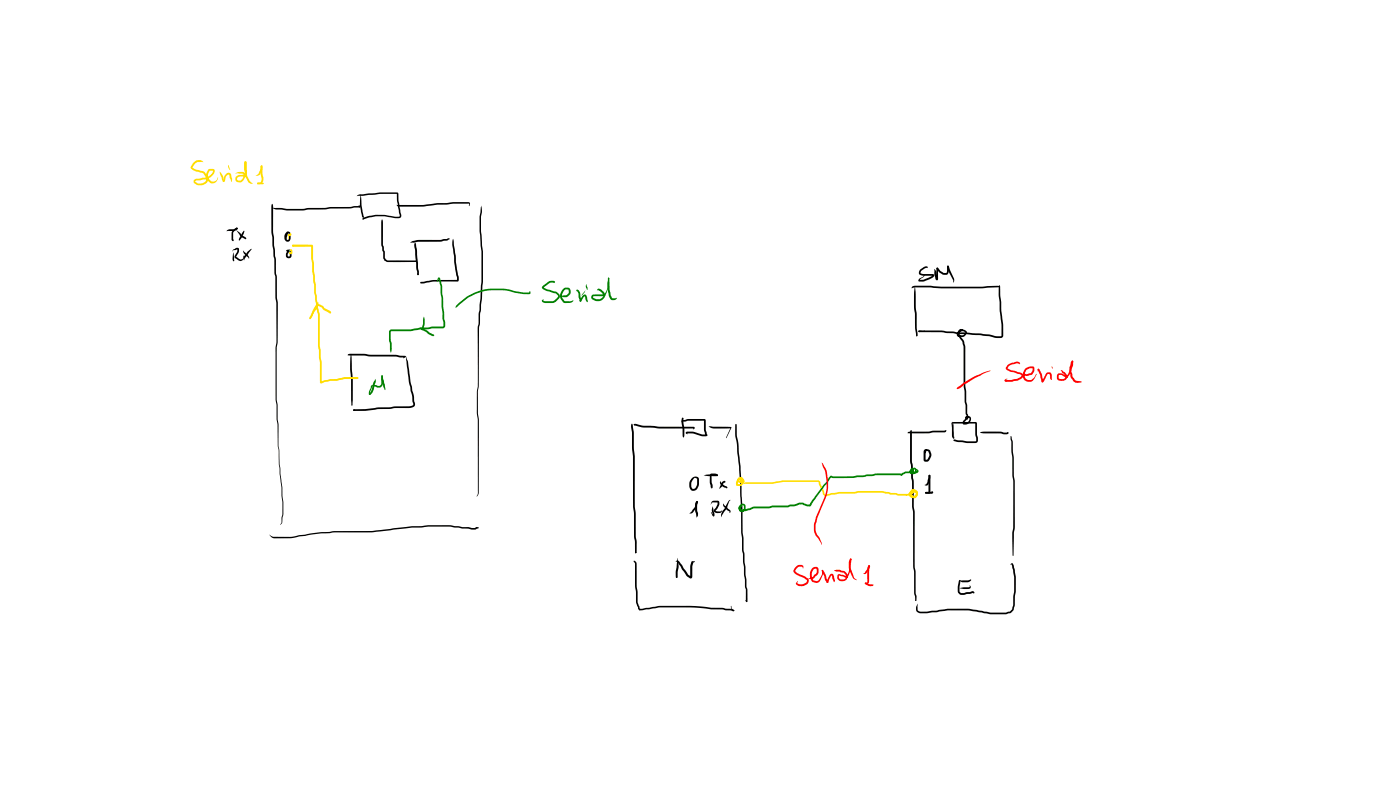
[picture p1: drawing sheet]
<svg xmlns="http://www.w3.org/2000/svg" width="337mm" height="190mm" viewBox="0 0 337 190" stroke-linecap="round" stroke-linejoin="round" font-family="sans-serif">
<g fill="#000">
<path d="M54.6 55.3l.6-.2h1.1l.8-.4a.78 .78 0 0 1-1 .8h-1.6zM56.8 54.7l.3 .1v.2l-.3-.1zM56.8 55.3l.9 .6 .5 .7 .9 .5a.25 .25 0 0 1-.1 .3 .25 .25 0 0 1-.3-.1l-.9-.5zM56 55.4l.5-.5a.35 .35 0 0 1 .3-.2 .35 .35 0 0 1 .3 .3l-1 .9v1.7l-.1 .1v-.1a.24 .24 0 0 1 .1 .3 .24 .24 0 0 1-.3 .1 .24 .24 0 0 1-.1-.3v-1.8zM58.6 55.4l.2 .1-.2 .6-1.1 1.8v-.7zM65.4 49.9l2.3 .1 1.2 .2h3.8l1.4-.2 4-.1 1.3-.2h4.8l1-.2h1.3l.2 .2-.2 .2-2.3 .2h-4.8l-1.3 .2h-4l-1.4 .3h-3.8l-2.5-.3zM65.4 49a2.11 2.11 0 0 1 .3 1.8v1.6a15.9 15.9 0 0 0 .2 4.9v1.6l.4 3.4v3.3l.3 .9v5l.2 1.3v9.3l-.3 1.5v12.4l.2 1.2v3.5l.3 1.3-.1 5.1 .2 1.1 .1 3.4 .9 9.1v2.9l-.3 2-.4 .5 .3-.5 .2-2.1v-2.8l-.9-9.1-.3-9.6-.2-1.3v-3.4l-.3-1.3 .2-23.2-.2-1.3v-4.9l-.2-1-.1-3.3-.4-3.3v-1.9a40.4 40.4 0 0 1-.2-8zM68.9 55.7a.61 .61 0 0 1 1 .5v.6a.87 .87 0 0 1-.9 1.3l-.4-.3a1.52 1.52 0 0 1 .4-1.6l.2-.2-.3 1.5 .3 .1 .2-.4v-1l-.2-.2-.5 .6-.2 .9h-.1v-1zM85.8 47.1l.6-.4 1.4-.1a32.7 32.7 0 0 1 7.9-.3l.1 1.9 .7 3.4a.64 .64 0 0 1-.8 .8l-3.3-.4h-2l-1.6 .2-1.4 .6-.3-.2 .3-.3 1.1-.4 1.9-.3h2l2.6 .5 1-.1-.6-3.9 .1-1.5h-.2a34.9 34.9 0 0 0-7.7 .4zM86.2 49.4a.25 .25 0 0 1 .4 .1 .25 .25 0 0 1-.3 .3zM86.7 46.6l.2 2.8 .6 2.8-.2 .1-.3-.3-.5-2.6zM87.2 51.8l.2 .5-.2-.1z"/>
<path d="M91.9 52.7a23.7 23.7 0 0 1 .2 6.2l.4 1.6v1.5l.2 .4 .5 .2h6.8l.1 .2-.1 .1h-7.1l-.5-.3-.3-.5v-1.6l-.4-1.6a22.6 22.6 0 0 1 .2-6.2zM95.4 49.2l.3 .1a45.4 45.4 0 0 0 9.5-.5h2.1l1.6-.2h3.8a.46 .46 0 0 1 .3 .4 .46 .46 0 0 1-.3 .4v-.5l-6.9 .3a39.4 39.4 0 0 1-10.2 .3zM98.6 58.3l.3-.2a8.8 8.8 0 0 1 4.4-.5h2.6l1.9-.4 .4 .2-.7 .4-1.6 .3h-5.3zM99.7 58.4h.2l-.1 .2zM99.7 58.4a.86 .86 0 0 1 .4 1l.6 6v.5l-.2 .2-.2-.2-.2-1.4-.5-5.5zM108.9 57.4l1.2 8.7a1.31 1.31 0 0 1-.1 1.5h-2.5a13.3 13.3 0 0 0-4.5 .3l-1.2 .2h-.6l-.2-.2 .2-.2 1.9-.2a12.8 12.8 0 0 1 4.4-.2l2.5-.1-.6-2.5-.7-5.7zM115.7 49.4l.2 1.4-.3 1.2v3.5l.5 4.9v7.3l-.5 6.8-.2 .9v2.4l-.2 1-.1 14-.2 1.2v5.3l.2 1.5v17.6l-.5 .9 .3-.9v-17.6l-.3-1.5v-5.3l.3-1.2-.1-14 .2-1 .1-2.4 .2-.9 .4-6.8v-7.3l-.4-5.2v-3.2zM56.1 59.9l.5-.3a.51 .51 0 0 1 .9 .3l-.1 .7-.6 1.1 1.1 .6 .6-.3 .1-.6 .1 .5-.2 .4a.97 .97 0 0 1-1.6-.1l-.5-.5 .7-1.8-.9 .2-.3 .3zM56.1 60.7l.3 1.9-.2 .2-.3-.4zM58.4 60.2l1.4 1.4a.23 .23 0 0 1 .2 .2 .23 .23 0 0 1-.2 .2l-1.2-1.1zM59.5 60.4l1-.6-1.8 2.8-.1-.9zM68.9 60.1l.6-.1 .5 .4 .1 1.1-.4 .5h-.5l-.3-.2-.1-.9 .6-.9h.5l.3 .2-.1 .2v-.1l-.6 .1-.3 .6v.5l.2 .1 .3-.1-.1-.9-.1-.2h-.7z"/>
<path d="M99.3 62.8l.7-.2 .1 .2-.1 .1-.7 .1zM100.3 65.6l.3 .3-.1 .2zM100.5 65.8l.2 .1-.2 .2-.2-.2zM83.7 85.1l1-.1a11.1 11.1 0 0 1 4.1 .2h6.4l2.2 .3 .2 .2-.2 .2h-1.1l-1.1-.2-6.9-.1a8.9 8.9 0 0 0-3.6-.2l-1-.1v.2zM84.3 85l.5 6.1v5.1l-.2 1.2-.2-1.2v-5l-.2-2.4zM84.6 97v.4zM85 98.3l.4 .1-.2 .3h-.3zM97 85.8l.4-.3 .2 .2-.6 .4zM84.9 98.4l.2-.1a16.4 16.4 0 0 0 5.5-.4l7.6-.3a.92 .92 0 0 0 1.1-.4l-.3-2.2-.7-3.3-.7-5.3 .1-.8 .4 1.4 .6 4.6 .8 3.5 .1 1.4a.96 .96 0 0 1 0 1.1 .96 .96 0 0 1-1 .4l-7.9 .3a15.9 15.9 0 0 1-5.6 .4zM64.7 128.4l1.1 .6h4.1l5-.9 5.1-.5a85.6 85.6 0 0 0 13.8-.5l5.1-.7h2.3l1.7-.2h5.3l2.9 .4 3.1 .2 .4-.2 .5 .2-.8 .4h-.9l-5.3-.7h-5.1l-1.8 .2h-2.2l-5.1 .7a83.4 83.4 0 0 1-13.9 .5l-5 .5-5.1 .9h-4.1l-.5-.2zM114.8 126.8h.3l-.2 .1z"/>
</g>
<g fill="#008000">
<path d="M105.3 66.7h.3l.2 .2 .5 1.8 .5 7.9 .2 .8-.1 1.2-.4 .3-5.3 .2-2.5 .5h-4.6l-.2 .1v1.9a5.2 5.2 0 0 1 .1 3.1l-.3-.6v-1.5l-.2-1v-2l.4-.4 4.7-.1 2.4-.4 5.6-.4-.7-9.5-.5-1.8h.1l-.4 .7h-.1z"/>
<path d="M101.9 76.1l.2 1.5-.2 1.1a.42 .42 0 0 1 0 .4 .42 .42 0 0 1-.5 .2l-.1-.2 .2-.2v.1z"/>
<path d="M101.1 78.7h.2l.3 .3-.2 .3-.3-.3z"/>
<path d="M101.1 78.7l1.4 .6 .8 .6 1 .5 .1 .2-.4 .1-.9-.4-2-1.2z"/>
<path d="M90.2 91l.1 .7-.4 1.8a1.23 1.23 0 0 1-1.2 1.3l.6-1.1 .3-1.4z"/>
<path d="M89.2 92.6l1.1-.1 1 .2 .1-.1 .3-.4v-1.9l.2-.1 .1 .1v1.9a1.02 1.02 0 0 1-1.4 .9l-1.2-.3-.4 1.3v.7l-.1 .1a1.19 1.19 0 0 1 .2-1.7z"/>
<path d="M91.7 90.2l.3 .1 .5 2.1 .1 1.3-.4-.7-.3-1-.3-1.2z"/>
<path d="M109.8 73.2l.5-.4a12.3 12.3 0 0 1 5.4-3.1l2.1-.4 3.3 .1 4.8 .9 1.3 .1 .2-.5 .2 .5-.4 .3h-1.3l-4.3-.9-2.1-.1a11.8 11.8 0 0 0-8.7 3.2l-1.2 1.1-.1-.3z"/>
<path d="M130.6 68.6l1.4-1 1-.1a.28 .28 0 0 1 .4 0 .28 .28 0 0 1 0 .4 .28 .28 0 0 1-.4 0l.1-.1-1 .2-1.4 1.1 3.1 1 .7 .7 .1 .6-1.4 1.3-2.1 .1a.54 .54 0 0 1-.7-.1 .54 .54 0 0 1 0-.7l.3-.1-.2 .3 .5 .2 1.9-.1 .5-.3 .8-.8-.6-.7-2.8-.9a.55 .55 0 0 1-.5-.4 .55 .55 0 0 1 .3-.6z"/>
<path d="M135.3 69.4l.7-.3a.98 .98 0 0 1 1 .3 .98 .98 0 0 1 .2 1l-.1 .2a1.59 1.59 0 0 1-2.2 .6h-.3l1.5-.3 .6-.5-.1-.8h-.8a1.69 1.69 0 0 0-.1 2.7l1.4 .1 .8-.2-.7 .5-1.4 .1a1.97 1.97 0 0 1-.5-3.4z"/>
<path d="M138.6 69.6a.84 .84 0 0 1 .9 1.2l.2 1.6a.33 .33 0 0 1-.3-.1 .33 .33 0 0 1-.1-.3l-.3-1.5-.3-.6-.1 .1z"/>
<path d="M140.2 70.9h.1a.58 .58 0 0 1 .7 0 .58 .58 0 0 1 .1 .6l.2 .9-.1 .2-.4-.5-.3-1-.8 1.3h-.3v-.3z"/>
<path d="M146.1 66.8l.2-.2 .2 .2-.3 1.1a5.2 5.2 0 0 1-1.7 4.3 1.77 1.77 0 0 1-2.4-.8l.2-.4 .3-.2 2.4-.1-.1 .1-.5-.8-.6-.3-.3 .1 .1-.2a.53 .53 0 0 1 .4-.3 .53 .53 0 0 1 .5 .3l.6 .5a.56 .56 0 0 1 .3 .6 .56 .56 0 0 1-.5 .5h-2.2l-.1 .3a1.85 1.85 0 0 0 1.6 .4l.3-.2a4.3 4.3 0 0 0 1.5-3.6z"/>
<path d="M146.1 66.8l.2-.2 .2 .2v2.8l.3 1.3 .4 .7h1.1l-.5 .5-.9-.1-.5-.9-.3-1.5z"/>
<path d="M140.9 68.4l.3 .7v.5l-.4-.7z"/>
<path d="M140.7 69.8l-.2 .5-.7 .7z"/>
</g>
<path d="M140.9 68.3v.2z" fill-rule="evenodd" fill="#008000"/>
<g fill="#fd0">
<path d="M69.3 56.3l.1-.2 .2 .2-.2 .2z"/>
<path d="M69.2 56.3l.2-.2 .4 .3-.5 1.2v-.4a.89 .89 0 0 1 .5-1.2 .31 .31 0 0 1 .3 .4 .31 .31 0 0 1-.3 .3l-.5-.1z"/>
<path d="M69.7 59.9l.5 .1 .1 .7a.44 .44 0 0 1-.4 .4 .44 .44 0 0 1-.4-.3l.4-.4-.1 .3h.2l-.1-.5-.2 .3-.1-.1z"/>
<path d="M70.3 58.9h.3v.4l-.1-.2-.2 .1z"/>
<path d="M70.3 58.9l4.6-.1 .3 .2 .1 3.1 .2 1.1 .2 4.2 .2 .9v2l.5 3.6 .5 1.6v7.6l.4 4v4.7l-.1-.1 2-.6 1.8-.1 1.9-.4h3l.2 .2-.2 .2h-3l-1.9 .5h-1.7l-2.1 .6-.2-.1-.1-4.9-.5-4v-7.6l-.4-1.5-.5-3.7v-1.9l-.2-.8-.3-4.3-.2-1.2v-3l.1 .2h-4.3l-.3-.1z"/>
<path d="M85.8 90.7h.3v.3h-.3z"/>
<path d="M85.6 90.6l.4 .1 .1 .2-.3 .1z"/>
<path d="M76.4 72.6l.2 .2-.1 .5-1.4 2.7-.4 .3a.24 .24 0 0 1-.1 .3 .24 .24 0 0 1-.4-.1 .24 .24 0 0 1 .2-.3l1-2.1z"/>
<path d="M76.2 73.2l.4-.1v.3l-1.9 3.2-.2 .1-.1-.2z"/>
<path d="M76.3 73.1h.4l.9 .4 .5 .6 1.4 .7v.4h-.3l-1.4-.7-.5-.6-1-.5z"/>
<path d="M79.2 75l.2-.1 .2 .2-.2 .2z"/>
<path d="M78.7 74.8l.8 .1 .1 .2-.2 .2z"/>
<path d="M46.6 38.9a1.49 1.49 0 0 1 2.2 0h-.4a1.58 1.58 0 0 0-1.8 .8l-.3 .5 .1 .1 .8 .5 1.7 .4 .7 .7a1.42 1.42 0 0 1-.3 2.3 2.13 2.13 0 0 1-2.6-.1 .67 .67 0 0 1-.1-.8 .67 .67 0 0 1 .8-.4l1.4-.2a2.31 2.31 0 0 0 2.4-1.7l-.8 .1-.4 .7v.7l.7 1 .6 .1a1.11 1.11 0 0 0 1.1-1 1.31 1.31 0 0 1-1.1 1.4h-.6l-.3-.2-.6-.7-.2-.6v-.8l.5-.9 .2-.2h.9a.65 .65 0 0 1 .5 .5 .65 .65 0 0 1-.3 .7 3 3 0 0 1-2.6 1.3l-1.5 .2-.3 .2v.2l.6 .4h.8l.9-.4a1.13 1.13 0 0 0-.1-1.5l-.4-.6-1.8-.4-1.1-.7v-.5z"/>
<path d="M52.8 41.3a2.39 2.39 0 0 1 .9 1.7l.3 .5-.2 .2-.4-.5z"/>
<path d="M54.5 41.7l.3-.2a.64 .64 0 0 1 .8 .7l.2 .8-.1 .7-.2-.1-.3-.9-.1-.7-.2-.1-.6 .5-.3 1.2-.4 .1 .3-1.2z"/>
<path d="M54.9 39.6l.4 1.2h-.1a1.12 1.12 0 0 1-.3-1.2z"/>
<path d="M58.8 38.8l.3-.1 .2 .2a5.9 5.9 0 0 1-.6 4.1 1.13 1.13 0 0 1-1 .8 1.13 1.13 0 0 1-1.1-.7 .97 .97 0 0 1 1-1.1h1.1l-.4-.3h-1.8a2.37 2.37 0 0 1 2.1-.3l.3 .3a.39 .39 0 0 1 .2 .4 .39 .39 0 0 1-.4 .3h-1.1l-.6 .3 .1 .5 .7 .2a3.5 3.5 0 0 0 1.1-2.6v-1.7h.2v1.5l.3 1.7 .7 1.2 .6 .6a.88 .88 0 0 1-1.1-.5l-.6-1.2-.3-1.7z"/>
<path d="M62.7 39.8a.48 .48 0 0 1 .5 .3 .48 .48 0 0 1-.2 .5l-.3 .9a1 1 0 0 1-1.3 .7l.8-.6z"/>
<path d="M62.7 39.8h.3l.1 .1v1.9l.2 .8a1.25 1.25 0 0 1-.9 1.7l-.5-.1-.1-.1 .1-.2 .7-.1 .3-.5-.3-1.5z"/>
<path d="M61.9 43.9h1.3l.2 .2-.2 .2h-1.2z"/>
</g>
<g fill="#000">
<path d="M151.9 101.8v.3zM151.9 101.8a.59 .59 0 0 1 .3 .9l.2 1.2v3.8l.2 1.9v12.1l.2 1.7v5.5l.3 1.3-.1 2.5-.2 .2-.1-.2-.1-2.5-.2-1.3v-5.5l-.2-1.7v-12.1l-.3-1.8v-4l-.2-1.2zM152.5 101.9h.6a6.8 6.8 0 0 0 3.2 .4l2.2 .2h8.3a.27 .27 0 0 1 .2 .4 .27 .27 0 0 1-.4 .1l.2-.1a97.7 97.7 0 0 1-12.2-.2l-1.7-.4a.3 .3 0 0 1-.4-.1 .3 .3 0 0 1 0-.3zM152.3 102l.2-.1 .6 .1-.6 .2zM163.9 101l.4-.1a8.9 8.9 0 0 1 3.9-.2h1.2l.2 .1 .1 2.4 .3 1.5h-.3l-.2-.2-.3-1.1 .1-2.3h-3.9l-.8 .2-.6-.1-.2 .4zM164.3 104.2l.1 .7-.1 .2-.1-.2zM164 100.4l.3 .1 .2 2.5v1.7l-.2 .4-.2-.4-.2-3zM164 100.5l.2-.1 .1 .2zM166.4 114.8a.96 .96 0 0 1 1.6 .3v1.4l-.3 .7a1.05 1.05 0 0 1-1.3 .7 1.05 1.05 0 0 1-.7-1.2v-.4a1.25 1.25 0 0 1 1.2-1.4l-.7 1.2v.8l.4 .5 .5-.1 .4-.7v-1.6a1.01 1.01 0 0 0-1.4 .3zM169.2 114.2l1.2-.2h2l.2 .2-.1 .2h-.4zM164.9 103.8l.3-.1a6.2 6.2 0 0 1 3.5 .6h1.1l.2 .3-.3 .2-1.2-.1a6.1 6.1 0 0 0-3.3-.6l.1 .1a.28 .28 0 0 1-.4 0 .28 .28 0 0 1 0-.4zM170.4 102.5l5.2 .1 .2 .1-.2 .2h-3.9z"/>
<path d="M170.8 113.9l.1-.1a1.53 1.53 0 0 1 1.7 .4l-.2 .2-.2-.2-1.2-.1 .3 3a.19 .19 0 0 1-.2 .3 .19 .19 0 0 1-.1-.3l-.4-1.2zM173.6 115.8l.2-.1a.33 .33 0 0 1 .3-.2 .33 .33 0 0 1 .3 .3l-.2 .2v-.3l-.7 1.2-.6 .6zM173.2 115.6l.7 .9 .6 .3a.25 .25 0 0 1 .3 .2 .25 .25 0 0 1-.3 .2l.2-.1-.7-.1-.8-.6-.1-.4zM175.5 102.7l.2-.1 .1 .2-1.2 2.5zM176.9 101.9l.1 .1-.1 .3zM176.9 101.9l.2 .3v2.5l.4 1.8 .5 5.5 .3 7.2a19.7 19.7 0 0 1 .2 5.7l.2 7.2 .3 1 .4 7.8 .3 .8v2.7l-.2 .2-.2-.2v-2.7l-.2-.8-.5-7.8-.2-1-.3-7.2a19.8 19.8 0 0 0-.2-5.7l-.2-7.2-.5-5.2a11.3 11.3 0 0 1-.3-4.9zM218.2 103.8l.4-.1h4.6l1.2-.2h2.6l.4-.2 .1 .1-.1 .3-.3 .2h-2.7l-1.2 .2-4.8-.1-.1 .1zM218.9 103.4h.3l-.1 .1 .1 7.2 .5 5v6l.2 1.3v13.2l.2 1.2v5.1l.2 .8v.9l-.2 .2-.4-1.9v-5.1l-.2-1.2v-13.2l-.2-1.3-.1-6-.4-5zM223.3 114.1l.4 .2h-.3h.3l-.3 1.1a.91 .91 0 0 1-.9 1.2l-.3-.1 .4-.2 .3-.4 .3-1.6h.2h-.2zM222.4 118.2l1.6-.1a.21 .21 0 0 1 .3-.1 .21 .21 0 0 1 0 .3l-.3 .3h-1.4zM222.2 108.1l.1-.1a.36 .36 0 0 1 .3-.1 .36 .36 0 0 1 .3 .3l.1 .2-.3-.1-.2 .2v1.9h.3l.6-.8v-.5l-.2-.6-.4-.2-.3 .6-.1-.1a.65 .65 0 0 1 .5-.9 .65 .65 0 0 1 .8 .6l.2 .9-.4 1a.79 .79 0 0 1-.7 .5 .79 .79 0 0 1-.8-.5v-1.9zM223.3 114.1l.4 .2v4l-.3 .3h-.8l-.2-.4h.9l-.1 .1z"/>
<path d="M229 101.3l.2 .9v2.5l.2 .5-.1 .2-.3-.2a9.4 9.4 0 0 1 0-3.9zM228.8 101.5l.5-.1h5.3l.2 .2 .1 .8a4.2 4.2 0 0 0 .2 2.6v.8a.6 .6 0 0 1-.7 .6l-4.2-.2-1-.4 .2-.2 3.1 .4h1.9l.3-.1v-.8a4.6 4.6 0 0 1-.3-2.7v-.7h-5.5l.5 3.5-.1 .2-.2-.2 .1-.6zM235.6 103.9a17.5 17.5 0 0 1 5.7 0l1-.1 .1 .2-.2 .3h-.8l-.9-.2h-4.2zM242.2 103.9l.2 .1-.3 .2zM242.8 104.8l.4 .1 .3 1.2v2.5l.2 1.3v4.4l.2 1.3 .1 11.1-.3 1.3-.2 5.6-.2-5.4 .3-1.5v-11.1l-.2-1.3-.3-8.1-.2-.8 .1-.5zM152.4 134.7l.3 .1 .3 .4v2.1a15 15 0 0 0 .3 4.9v2.5l.5 1.5a.25 .25 0 0 1 .2 .2 .25 .25 0 0 1-.3 .2 .25 .25 0 0 1-.2-.2l-.4-1a8.4 8.4 0 0 1-.3-3.5l-.1-1v-5.5zM152.7 132.6l.3 .2-.2 .1zM152.8 132.6l.2 .2-.1 .1-.2-.1zM162.6 134.7a.59 .59 0 0 1 .8 .3l2 3 .7 .5-.2 .1v-2.5l.2-.9a.55 .55 0 0 1 .9-.3l-.4 .3 .1-.1-.3 1v2.4a.41 .41 0 0 1-.2 .4 .41 .41 0 0 1-.5-.1l-.7-.5-2-3.1-.4-.3-.2 .1zM162.5 137l.2 .3 .2 1.3-.2 .2-.2-.2zM162.9 134l.2 2.1-.2 2.5-.2 .2-.3-.2v-1.3zM167.4 120.4h.3v.5a3.3 3.3 0 0 1-1 2.1 .79 .79 0 0 1-1 .3l.5-.4 .8-1.1z"/>
<path d="M167.4 120.4l.2-.1 .2 .3-.2 .6 .2 2.7-.3 .4-.4-1.7v-1.6zM171.2 120.4l1.4-.1a.87 .87 0 0 1 .1 1.4l-.7 1 1 .2 .6-.2-.4 .5-.8 .1a.6 .6 0 0 1-.7-.2 .6 .6 0 0 1 0-.7l.6-.9 .2-.8h-1.2l-.5 .5zM171.3 121.6l.4 1.8-.1 .7-.7-1 .1-.1 .6 .8-.3 .1-.2-1.1zM175.2 120.3l.4-.2-.3 .4-.7 1.8-1.2 2-.1-.6 .3-.7 .7-1zM173.9 120.9l.3 .6 1.4 1.1-.1 .6h-.2l.1-.3-1.1-.9a.82 .82 0 0 1-.4-1.1zM230.7 139.4h2l.7-.2a.59 .59 0 0 1-.8 .7h-1.2zM230.6 139.4h.3l-.1 .1-.1 2.4 .3 .5 .7 .1 2.1-.5a.26 .26 0 0 1 .4 .2 .26 .26 0 0 1-.3 .3l.1-.2-.7 .3-2 .3a.98 .98 0 0 1-1-.6l-.1-1.4zM242.9 135.5l.4-.2 .1 .1-.1 .2zM153.7 146.3l4.7-.7 7.5-.1 5.1 .5h2.8l2 .3 .7 .4-.2 .2-2.7-.5h-2.6l-5.1-.5h-7.5l-4.1 .7h-.6zM175.7 145.6h.1a.76 .76 0 0 0 .6 .9l.1 .2-.1 .1-.1-.1a1.13 1.13 0 0 1-.6-1.1zM179.2 144.2l.5 .3-.2 .1zM220 144l.3 .3-.2 .1z"/>
<path d="M220.6 145v1.3a.66 .66 0 0 0 .9 .6l3.6-.2 2.6-.5h4.7l5.7 1h3.7l.9-.3 .6-.5 .3-1v-2l.2-1.3v-3.4l-.7-3.3 .2-.1 .4 .5 .5 2.9-.2 6.7-.4 1.3-.6 .6h-.6a12.4 12.4 0 0 1-4.3 .3l-5.3-1h-5l-2.6 .5-3.7 .2a1.06 1.06 0 0 1-1.3-1v-.5zM230.7 141.3l2.2-.2 .2-.2v-.3l.3 .4a.53 .53 0 0 1-.7 .5z"/>
</g>
<g fill="#fd0">
<path d="M177.5 114.8l.6-.1a.96 .96 0 0 1 .7 1.5l-.6 .5h-.9a1.01 1.01 0 0 1 0-1.5l.4-.3a.52 .52 0 0 1 .8-.1 .52 .52 0 0 1 0 .8l-.3-.5-.7 .5-.1 .8-.1-.1h.7l.6-.6-.3-.6h-.6l-.1 .4 .6 .1-.1 .1v-.2h.2l-.2 .1a.29 .29 0 0 1 0-.5 .29 .29 0 0 1 .4 .4l-.1 .4-.5 .1a.69 .69 0 0 1-.7-.4 .69 .69 0 0 1 .3-.8z"/>
<path d="M178.9 116.1l.5-.2 6.3-.1a19.6 19.6 0 0 1 5.4-.4h5.8l.3 .3 1 2.9 .3 .3 1.3-.5 1.9-.2h3.7l1.1-.2 5.5-.1 2.2 .5h1.3l.4 .3h2.8l.4-.3-.1 .1v-.2v.6l.9 .4 .3-1-.6-.4-.2 .1-.3 1h1l.1-.6h-.8l-1.7 .6 1.7-1h1.1l.1 .9-.1 .3-.5 .3-.8 .1a.71 .71 0 0 1-.6-1l.3-.7a.96 .96 0 0 1 1.3-.2 .96 .96 0 0 1 .3 1.2l-.5 .8-1.1-.4-.4-.4 .1-.5 .2-.4a.36 .36 0 0 1 .4 0 .36 .36 0 0 1 .2 .3l-.1 .4-.6 .4h-2.9l-.4-.3h-1.3l-2.1-.4h-5.5l-1.1 .2h-3.8l-1.7 .2-1.4 .5-.7-.5-1.1-3h-8.4l-2.7 .4-6.8 .1z"/>
</g>
<g fill="#008000">
<path d="M177.8 121.4a.84 .84 0 0 1 1.2-.3l.2 .9a.97 .97 0 0 1-.6 1h-.6l-.4-.6a.66 .66 0 0 1 .3-.7 .66 .66 0 0 1 .7-.1l-.6 .4 .1 .6h.4l.3-.4v-.8h-.4l-.5 .7a1.48 1.48 0 0 0 1.5 .2l1.8-.6h3.7l.9-.3h3.6l.5-.2h1a3.1 3.1 0 0 1 2.2-.4l1 .4h.6l.2 .2-.2 .2h-.6l-1.2-.4h-.6l-1.1 .4-1.3 .1-.5 .2a13.8 13.8 0 0 0-4.9 .2h-3.2l-1.8 .6a1.37 1.37 0 0 1-2-.7z"/>
<path d="M199.6 114.4h5.6l5.5-.7h5.8l.4 .4-.3-.2 .4-.3 .6-.3h1.3l.4-.4v-.2l.1 .1-.4 .5 .2 .2 .7-.1 .1-.5-.2-.1v.4l.5 .1 .2-.2-.5-.2a.49 .49 0 0 1 .7 0l.1 .4-.3 .3h-.9l-.4-.5 .4-.7h.3l.4 .2v.8l-.5 .5h-.7a.76 .76 0 0 1-.4-.9 .76 .76 0 0 1 .9-.5v.6l-.4 .5-1.5 .1-1 .6-.3-.2-5.7 .1-5.5 .6-5 .1-.4-.2-4.8 6.7a.24 .24 0 0 1-.3 .2 .24 .24 0 0 1-.2-.3z"/>
</g>
<path d="M219.3 68.9l.7-.3 4.1 .1a93.5 93.5 0 0 0 12 .2l4.1-.2 .1-.1 .1 .1-.1 .2-.5 .1a109.8 109.8 0 0 1-13.3 .3l-2.9-.3h-3.6l-.8 .3zM219.9 68.8l.5 6.6v3.5l.2 1.3-.2 .6-.2-.1-.2-1.8-.1-3.5a25.6 25.6 0 0 1 0-6.6zM220.8 79.4l1.5 .1-1.4 .3zM221.2 64.8l.6-.5a.68 .68 0 0 1 .6-.4 .68 .68 0 0 1 .6 .4l-.6 .1-.8 .6-.3 .7 2.9 .1a.49 .49 0 0 1 .3 .6 .49 .49 0 0 1-.5 .4l-1.9 .8h-1.1a.5 .5 0 0 1 .2-.8l1-.6-1.1 1.2-.1-.2h1l2.2-.9-1.7-.1a1.28 1.28 0 0 1-1.6-.6zM224.6 64.6l.5 .7 .2 1.6-.2 .1v-2.5l.4-.2v2.5a.34 .34 0 0 1 0 .4 .34 .34 0 0 1-.4 .1l-.5-1.2zM225.2 64.3h.3l.5 .8 .8 .4 .7 .1 .2-.4v-1.3l.2-.1 .2 .3a1.98 1.98 0 0 1-.4 1.9l-1.2-.1-.8-.6-.5-.7zM227.7 63.9h.4l1.2 3a.52 .52 0 0 1-.2 .9v-.5l-1.1-2.2zM230.6 79.2l.5-.2 .5 .4-.4-.1-.3 .2-.5 .6 .1 .4h1l.5-.7a.71 .71 0 0 0-1-.3 .71 .71 0 0 0-.2 1l.9 1.3 .4 1.5v9.4l.2 1.3v2.5l.2 .8v2l.2 .5v.9l-1 .9h.5a.99 .99 0 0 0 .8-1.1l-.6-.1-.2 .1a.28 .28 0 0 1-.2-.3 .28 .28 0 0 1 .3-.2h.8a1.19 1.19 0 0 1 .2 1.4 1.19 1.19 0 0 1-1.2 .6h-.4a.59 .59 0 0 1-.1-.9l.8-.7-.3-1.1v-1.9l-.2-.8v-2.5l-.3-1.4v-9.4l-.3-1.2-.4-.5a1.74 1.74 0 0 1-.6-2 1.15 1.15 0 0 1 1.2-.5 1.15 1.15 0 0 1 .9 .9 1.32 1.32 0 0 1-1 1h-.6a.7 .7 0 0 1-.8-.4 .7 .7 0 0 1 .2-.8zM220.8 79.4h5.5l3.8 .4 5.6 .3 2.2 .3 1.6 .4h1.1l.1-2.9-.4-3.2-.2-3.7a3.8 3.8 0 0 1 .2-2.4 3.9 3.9 0 0 1 .2 2.4l.7 7.1v2.6l-.4 .4-1.4 .1-1.6-.4-2.2-.3-5.5-.3-3.8-.4h-5.4zM220.2 79.5l.3 1.2-.1 .1-.2-.1z" fill="#000"/>
<g fill="#f00">
<path d="M230.1 93.2l.4 .2h-.5z"/>
<path d="M230.1 93.1l1.5-1.1 2.5-1.5 2.5-1.1 1.5-.4-3.8 1.9-3.8 2.5-.4 .1-.1-.1z"/>
<path d="M242.3 87.7l1.2-.6a1.12 1.12 0 0 1 1.7 .3v.2l-.8-.3-1.1 .2-.7 .4-.5 .5 .9 .5 1.9 .5a.87 .87 0 0 1 1 .6 .87 .87 0 0 1-.6 1.1l-.8 .4-1.3 .2h-1.3a.37 .37 0 0 1-.3-.5 .37 .37 0 0 1 .6-.1l-.4 .3 2.6-.4 1.2-.7-.3-.4-1.2-.3a4.1 4.1 0 0 1-2.3-.9v-.3z"/>
<path d="M246.4 88.6a2.33 2.33 0 0 1 1.9-.6l.3 .3v.9l-.4 .7-.3 .2a2.02 2.02 0 0 1-2.3-.2h1.3l.9-.3 .4-.5v-.6h-.6l-.7 .3-.4 .6a1.24 1.24 0 0 0 .7 1.9l.8-.1 1.2-1.4-.5 1.1-.5 .6-1 .2a1.83 1.83 0 0 1-.8-3.1z"/>
<path d="M249.5 88.6h.2l.1 .2-.4 .4z"/>
<path d="M249.5 88.6l.3 .1 .7 1.2 .3 1.7-.3-.1 1-1.8 .3-.2 .6-.1 .3 .3 .2 .5-.1 .8a.22 .22 0 0 1-.3 .2 .22 .22 0 0 1-.1-.3l-.1-1.1-.4 .1-.9 1.5a.41 .41 0 0 1-.4 .5 .41 .41 0 0 1-.3-.6z"/>
<path d="M252.9 88l.1 .6-.2-.4z"/>
<path d="M255 88.9h.3l.7 .6 .7 .8v.4h-.3z"/>
<path d="M254.3 89.8a1.04 1.04 0 0 1 1.2 0l1.2 .6a.42 .42 0 0 1-.3 .4 .42 .42 0 0 1-.5-.3l-.6-.4h-.7l-.1 .8 1 .2 .5-.3 1-1.4 .6-1.7v-1h.3v1.2l-.7 2-.8 1.1a1.57 1.57 0 0 1-2.3 .1v-.9z"/>
<path d="M257.6 86.7l.2-.1 .2 .2-.4 1.6 .1 1.3a1.89 1.89 0 0 0 .7 1.5l.3 .3 1.3 .2-1.1 .3a1.95 1.95 0 0 1-1.5-1.3l-.3-1.4v-.9z"/>
<path d="M197.5 111.1l.7 1a9.3 9.3 0 0 1 .9 5.2l-.3 1.5-.8 2a16.5 16.5 0 0 0-1.8 4.7l-.1 .3a3.5 3.5 0 0 0 .9 3.4l.5 1.6-.8-1.4a4.3 4.3 0 0 1-.6-4.8l1.6-3.9a10.1 10.1 0 0 0 0-9z"/>
<path d="M191.2 136.3l.8-.6 .8 .1 .3 .3-.1 .5-.2-.4h-.8l-.8 1a2.72 2.72 0 0 0 1.6 1l.9 .4a.96 .96 0 0 1 .7 .7 .96 .96 0 0 1-.3 1l-1.1 .5-1.2-.1a.55 .55 0 0 1-.5-.5 .55 .55 0 0 1 .4-.6l.1 .1-.2 .4 .7 .3 .8-.1 .8-.5a.38 .38 0 0 0 .1-.4 .38 .38 0 0 0-.4-.3l-.9-.5a2.39 2.39 0 0 1-2-1.4z"/>
<path d="M195.3 136.5a.82 .82 0 0 1 .8-.4 .82 .82 0 0 1 .7 .8 1.35 1.35 0 0 1-.8 1.5v.1a1.22 1.22 0 0 1-1.8 .5l1.1-.4 .9-.9 .1-1-.4-.1-.4 .3a2.32 2.32 0 0 0 0 2.4l.8 .3 .5-.2 .8-1.3-.1-1 .2-.2 .2 .2-.1 .8-.5 1.2a1.09 1.09 0 0 1-1.3 .9l-.5-.1a2.36 2.36 0 0 1-.4-3.3z"/>
<path d="M197.6 137h.3l.6 1.2 .2 .8 .4 .6v.4l-.4-.1-.3-.6z"/>
<path d="M199.6 138v-.1a.57 .57 0 0 1 .7 0 .57 .57 0 0 1 .2 .7l.2 .9-.1 .3-.4-.6-.3-1-.8 1.7-.4 .1 .3-1z"/>
<path d="M200.5 137.1l.7-.2 1 .2a1.36 1.36 0 0 1 1.5 1.7l-2-.5v.1v.4l.4 .4h.7l.4-.3 .9-1.7 .2-2.8 .2-.2a1.94 1.94 0 0 1-.1 1.7v1.4l-.7 1.6a1.33 1.33 0 0 1-1.7 .7 1.01 1.01 0 0 1-.7-1.4l.5-.3 1.7 .6-.1 .1-.2-.5a1.08 1.08 0 0 0-1.2-.7z"/>
<path d="M204.3 134.3l.3-.1 .1 .2-.2 .8v1.4l.8 2.2 .6 .6-.9-.5-.9-2.2v-1.7z"/>
<path d="M208.8 135.8h.1l.3 .2-.4 1-.7 .8h-.6l1-1z"/>
<path d="M208.8 135.9l.1-.1 .3 .2-.3 .8v3.1l-.3 .3-.5 .1-.2-.3 .6-.2v-3.1z"/>
<path d="M207.9 140l1.2 .4h.8l.1 .2-.3 .2h-.8l-.9-.5z"/>
<circle cx="198.9" cy="139.8" r=".22"/>
<circle cx="204.5" cy="134.4" r=".19"/>
<circle cx="208.9" cy="136" r=".22"/>
</g>
</svg>
